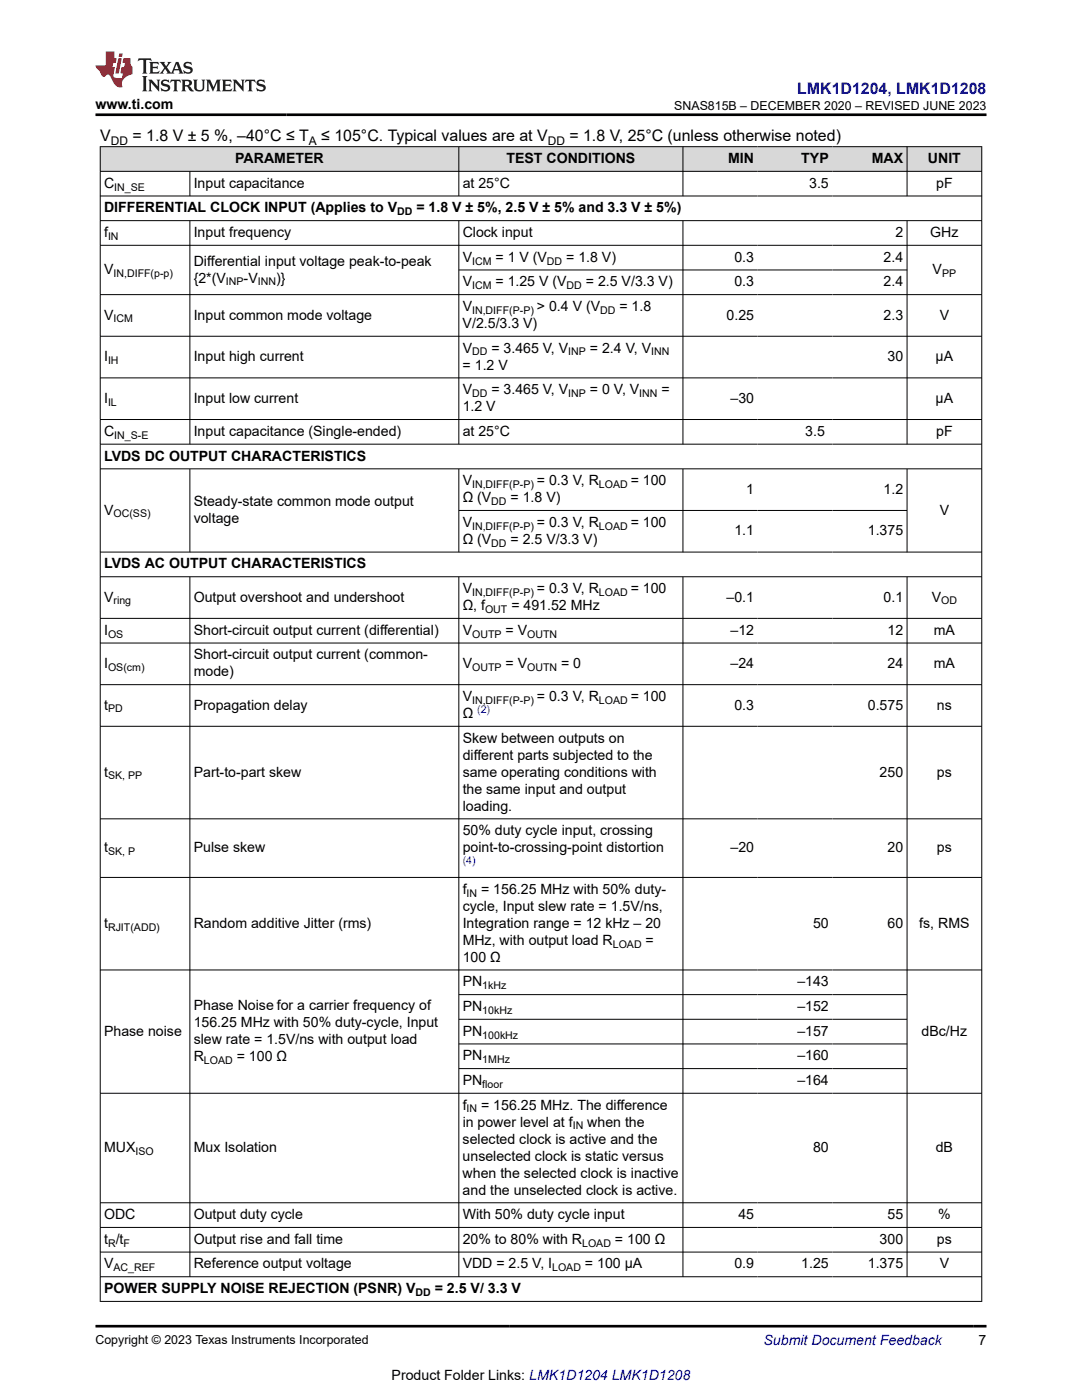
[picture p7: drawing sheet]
<svg xmlns="http://www.w3.org/2000/svg" width="216mm" height="279mm" viewBox="0 0 216 279" stroke-linecap="round" stroke-linejoin="round" font-family="sans-serif">
<defs><g id="words">
<text font-size="3.2" fill="#00f" x="159.1" y="18.7">LMK1D1204, LMK1D1208</text>
<g font-size="3.2">
<text x="20" y="28.2">V</text>
<text x="26.4" y="28.2">= 1.8 V ± 5 %, –40°C ≤ T</text>
<text x="64.1" y="28.2">≤ 105°C. Typical values are at V</text>
<text x="113.6" y="28.2">= 1.8 V, 25°C (unless otherwise noted)</text>
</g>
<g font-size="2.8">
<text x="19" y="21.8">www.ti.com</text>
<text x="46.9" y="32.5">PARAMETER</text>
<text x="101.1" y="32.5">TEST CONDITIONS</text>
<text x="145.3" y="32.5">MIN</text>
<text x="159.9" y="32.5">TYP</text>
<text x="174" y="32.5">MAX</text>
<text x="185.2" y="32.5">UNIT</text>
<text x="20.8" y="37.5">C</text>
<text x="38.7" y="37.5">Input capacitance</text>
<text x="92.3" y="37.5">at 25°C</text>
<text x="161.5" y="37.5">3.5</text>
<text x="186.8" y="37.5">pF</text>
<text x="20.8" y="42.4">DIFFERENTIAL CLOCK INPUT (Applies to V</text>
<text x="20.8" y="47.3">f</text>
<text x="38.7" y="47.3">Input frequency</text>
<text x="83.1" y="42.4">= 1.8 V ± 5%, 2.5 V ± 5% and 3.3 V ± 5%)</text>
<text x="92.3" y="47.3">Clock input</text>
<text x="178.7" y="47.3">2</text>
<text x="185.6" y="47.3">GHz</text>
<text x="38.7" y="53">Differential input voltage peak-to-peak</text>
<text x="92.3" y="52.2">V</text>
<text x="98.9" y="52.2">= 1 V (V</text>
<text x="113" y="52.2">= 1.8 V)</text>
<text x="146.6" y="52.2">0.3</text>
<text x="176.3" y="52.2">2.4</text>
<text x="20.8" y="54.7">V</text>
<text x="38.7" y="56.4">{2*(V</text>
<text x="48.6" y="56.4">-V</text>
<text x="55.1" y="56.4">)}</text>
<text x="92.3" y="57.2">V</text>
<text x="98.9" y="57.2">= 1.25 V (V</text>
<text x="116.9" y="57.2">= 2.5 V/3.3 V)</text>
<text x="146.6" y="57.2">0.3</text>
<text x="176.3" y="57.2">2.4</text>
<text x="186.1" y="54.7">V</text>
<text x="20.8" y="63.8">V</text>
<text x="38.7" y="63.8">Input common mode voltage</text>
<text x="92.3" y="65.5">V/2.5/3.3 V)</text>
<text x="92.3" y="62.1">V</text>
<text x="107.1" y="62.1">&gt; 0.4 V (V</text>
<text x="123.6" y="62.1">= 1.8</text>
<text x="145" y="63.8">0.25</text>
<text x="176.3" y="63.8">2.3</text>
<text x="187.5" y="63.8">V</text>
<text x="92.3" y="70.4">V</text>
<text x="98" y="70.4">= 3.465 V, V</text>
<text x="117.7" y="70.4">= 2.4 V, V</text>
<text x="20.8" y="72.1">I</text>
<text x="38.7" y="72.1">Input high current</text>
<text x="92.3" y="73.8">= 1.2 V</text>
<text x="177.1" y="72.1">30</text>
<text x="186.7" y="72.1">µA</text>
<text x="20.8" y="80.4">I</text>
<text x="38.7" y="80.4">Input low current</text>
<text x="92.3" y="78.7">V</text>
<text x="92.3" y="82.1">1.2 V</text>
<text x="98" y="78.7">= 3.465 V, V</text>
<text x="117.7" y="78.7">= 0 V, V</text>
<text x="132" y="78.7">=</text>
<text x="145.8" y="80.4">–30</text>
<text x="186.7" y="80.4">µA</text>
<text x="20.8" y="87">C</text>
<text x="38.7" y="87">Input capacitance (Single-ended)</text>
<text x="92.3" y="87">at 25°C</text>
<text x="160.7" y="87">3.5</text>
<text x="186.8" y="87">pF</text>
<text x="20.8" y="91.9">LVDS DC OUTPUT CHARACTERISTICS</text>
<text x="38.7" y="101">Steady-state common mode output</text>
<text x="92.3" y="96.8">V</text>
<text x="92.3" y="100.2">Ω (V</text>
<text x="101.9" y="100.2">= 1.8 V)</text>
<text x="107.1" y="96.8">= 0.3 V, R</text>
<text x="125.9" y="96.8">= 100</text>
<text x="148.9" y="98.5">1</text>
<text x="176.3" y="98.5">1.2</text>
<text x="20.8" y="102.7">V</text>
<text x="38.7" y="104.4">voltage</text>
<text x="92.3" y="105.1">V</text>
<text x="107.1" y="105.1">= 0.3 V, R</text>
<text x="125.9" y="105.1">= 100</text>
<text x="146.6" y="106.8">1.1</text>
<text x="173.2" y="106.8">1.375</text>
<text x="187.5" y="102.7">V</text>
<text x="20.8" y="113.5">LVDS AC OUTPUT CHARACTERISTICS</text>
<text x="92.3" y="108.5">Ω (V</text>
<text x="101.9" y="108.5">= 2.5 V/3.3 V)</text>
<text x="92.3" y="118.4">V</text>
<text x="107.1" y="118.4">= 0.3 V, R</text>
<text x="125.9" y="118.4">= 100</text>
<text x="20.8" y="120.1">V</text>
<text x="38.7" y="120.1">Output overshoot and undershoot</text>
<text x="92.3" y="121.8">Ω, f</text>
<text x="102" y="121.8">= 491.52 MHz</text>
<text x="145" y="120.1">–0.1</text>
<text x="176.3" y="120.1">0.1</text>
<text x="185.9" y="120.1">V</text>
<text x="20.8" y="126.7">I</text>
<text x="38.7" y="126.7">Short-circuit output current (differential)</text>
<text x="38.7" y="131.6">Short-circuit output current (common-</text>
<text x="92.3" y="126.7">V</text>
<text x="100.9" y="126.7">= V</text>
<text x="145.8" y="126.7">–12</text>
<text x="177.1" y="126.7">12</text>
<text x="186.3" y="126.7">mA</text>
<text x="20.8" y="133.3">I</text>
<text x="38.7" y="135">mode)</text>
<text x="92.3" y="133.3">V</text>
<text x="100.9" y="133.3">= V</text>
<text x="112" y="133.3">= 0</text>
<text x="145.8" y="133.3">–24</text>
<text x="177.1" y="133.3">24</text>
<text x="186.3" y="133.3">mA</text>
<text x="20.8" y="141.6">t</text>
<text x="38.7" y="141.6">Propagation delay</text>
<text x="92.3" y="139.9">V</text>
<text x="92.3" y="143.3">Ω</text>
<text x="107.1" y="139.9">= 0.3 V, R</text>
<text x="125.9" y="139.9">= 100</text>
<text x="146.6" y="141.6">0.3</text>
<text x="173.2" y="141.6">0.575</text>
<text x="187" y="141.6">ns</text>
<text x="92.3" y="148.2">Skew between outputs on</text>
<text x="20.8" y="155">t</text>
<text x="38.7" y="155">Part-to-part skew</text>
<text x="92.3" y="151.6">different parts subjected to the</text>
<text x="92.3" y="155">same operating conditions with</text>
<text x="175.5" y="155">250</text>
<text x="187" y="155">ps</text>
<text x="92.3" y="158.4">the same input and output</text>
<text x="92.3" y="161.8">loading.</text>
<text x="92.3" y="166.7">50% duty cycle input, crossing</text>
<text x="20.8" y="170.1">t</text>
<text x="38.7" y="170.1">Pulse skew</text>
<text x="92.3" y="170.1">point-to-crossing-point distortion</text>
<text x="145.8" y="170.1">–20</text>
<text x="177.1" y="170.1">20</text>
<text x="187" y="170.1">ps</text>
<text x="92.3" y="178.4">f</text>
<text x="96" y="178.4">= 156.25 MHz with 50% duty-</text>
<text x="20.8" y="185.2">t</text>
<text x="38.7" y="185.2">Random additive Jitter (rms)</text>
<text x="92.3" y="181.8">cycle, Input slew rate = 1.5V/ns,</text>
<text x="92.3" y="185.2">Integration range = 12 kHz – 20</text>
<text x="162.2" y="185.2">50</text>
<text x="177.1" y="185.2">60</text>
<text x="183.4" y="185.2">fs, RMS</text>
<text x="92.3" y="188.5">MHz, with output load R</text>
<text x="92.3" y="191.9">100 Ω</text>
<text x="128.8" y="188.5">=</text>
<text x="92.3" y="196.9">PN</text>
<text x="159.1" y="196.9">–143</text>
<text x="38.7" y="201.6">Phase Noise for a carrier frequency of</text>
<text x="92.3" y="201.8">PN</text>
<text x="159.1" y="201.8">–152</text>
<text x="20.8" y="206.7">Phase noise</text>
<text x="38.7" y="205">156.25 MHz with 50% duty-cycle, Input</text>
<text x="38.7" y="208.4">slew rate = 1.5V/ns with output load</text>
<text x="92.3" y="206.7">PN</text>
<text x="159.1" y="206.7">–157</text>
<text x="183.9" y="206.7">dBc/Hz</text>
<text x="38.7" y="211.8">R</text>
<text x="47.2" y="211.8">= 100 Ω</text>
<text x="92.3" y="211.6">PN</text>
<text x="159.1" y="211.6">–160</text>
<text x="92.3" y="216.5">PN</text>
<text x="92.3" y="221.5">f</text>
<text x="96" y="221.5">= 156.25 MHz. The difference</text>
<text x="159.1" y="216.5">–164</text>
<text x="92.3" y="224.8">in power level at f</text>
<text x="117.2" y="224.8">when the</text>
<text x="20.8" y="229.9">MUX</text>
<text x="38.7" y="229.9">Mux Isolation</text>
<text x="92.3" y="228.2">selected clock is active and the</text>
<text x="92.3" y="231.6">unselected clock is static versus</text>
<text x="162.2" y="229.9">80</text>
<text x="186.7" y="229.9">dB</text>
<text x="92.3" y="235">when the selected clock is inactive</text>
<text x="92.3" y="238.4">and the unselected clock is active.</text>
<text x="20.8" y="243.3">ODC</text>
<text x="38.7" y="243.3">Output duty cycle</text>
<text x="92.3" y="243.3">With 50% duty cycle input</text>
<text x="147.3" y="243.3">45</text>
<text x="177.1" y="243.3">55</text>
<text x="187.2" y="243.3">%</text>
<text x="20.8" y="248.2">t /t</text>
<text x="38.7" y="248.2">Output rise and fall time</text>
<text x="92.3" y="248.2">20% to 80% with R</text>
<text x="122.7" y="248.2">= 100 Ω</text>
<text x="175.5" y="248.2">300</text>
<text x="187" y="248.2">ps</text>
<text x="20.8" y="253.2">V</text>
<text x="38.7" y="253.2">Reference output voltage</text>
<text x="92.3" y="253.2">VDD = 2.5 V, I</text>
<text x="116.7" y="253.2">= 100 µA</text>
<text x="146.6" y="253.2">0.9</text>
<text x="159.9" y="253.2">1.25</text>
<text x="173.2" y="253.2">1.375</text>
<text x="187.5" y="253.2">V</text>
<text x="20.8" y="258.1">POWER SUPPLY NOISE REJECTION (PSNR) V</text>
<text x="86.8" y="258.1">= 2.5 V/ 3.3 V</text>
<text x="195.3" y="268.5">7</text>
<text x="78.1" y="275.3">Product Folder Links: LMK1D1204 LMK1D1208</text>
</g>
<text font-size="2.8" fill="#00f" x="152.4" y="268.5">Submit Document Feedback</text>
<g font-size="2.5">
<text x="134.5" y="21.9">SNAS815B – DECEMBER 2020 – REVISED JUNE 2023</text>
<text x="19" y="268.2">Copyright © 2023 Texas Instruments Incorporated</text>
</g>
<g font-size="2.4">
<text x="22.1" y="28.9">DD</text>
<text x="61.6" y="28.9">A</text>
<text x="109.3" y="28.9">DD</text>
</g>
<g font-size="2.1">
<text x="22.8" y="38">IN_SE</text>
<text x="21.6" y="47.9">IN</text>
<text x="79.2" y="43">DD</text>
<text x="94.2" y="52.8">ICM</text>
<text x="109.1" y="52.8">DD</text>
<text x="22.6" y="55.3">IN,DIFF(p-p)</text>
<text x="45.1" y="56.9">INP</text>
<text x="51.4" y="56.9">INN</text>
<text x="94.2" y="57.7">ICM</text>
<text x="113.1" y="57.7">DD</text>
<text x="188" y="55.3">PP</text>
<text x="22.6" y="64.3">ICM</text>
<text x="94.2" y="62.6">IN,DIFF(P-P)</text>
<text x="119.8" y="62.6">DD</text>
<text x="94.2" y="70.9">DD</text>
<text x="113.4" y="70.9">INP</text>
<text x="129.9" y="70.9">INN</text>
<text x="21.6" y="72.6">IH</text>
<text x="21.6" y="80.9">IL</text>
<text x="94.2" y="79.3">DD</text>
<text x="113.4" y="79.3">INP</text>
<text x="127.6" y="79.3">INN</text>
<text x="22.8" y="87.6">IN_S-E</text>
<text x="94.2" y="97.4">IN,DIFF(P-P)</text>
<text x="98" y="100.8">DD</text>
<text x="119.5" y="97.4">LOAD</text>
<text x="22.6" y="103.3">OC(SS)</text>
<text x="94.2" y="105.7">IN,DIFF(P-P)</text>
<text x="119.5" y="105.7">LOAD</text>
<text x="98" y="109.1">DD</text>
<text x="94.2" y="118.9">IN,DIFF(P-P)</text>
<text x="119.5" y="118.9">LOAD</text>
<text x="22.6" y="120.6">ring</text>
<text x="96.8" y="122.3">OUT</text>
<text x="187.8" y="120.6">OD</text>
<text x="21.6" y="127.2">OS</text>
<text x="94.2" y="127.2">OUTP</text>
<text x="105.2" y="127.2">OUTN</text>
<text x="21.6" y="133.9">OS(cm)</text>
<text x="94.2" y="133.9">OUTP</text>
<text x="105.2" y="133.9">OUTN</text>
<text x="21.6" y="142.2">PD</text>
<text x="94.2" y="140.5">IN,DIFF(P-P)</text>
<text x="119.5" y="140.5">LOAD</text>
<text x="21.6" y="155.6">SK, PP</text>
<text x="21.6" y="170.6">SK, P</text>
<text x="93.1" y="178.9">IN</text>
<text x="21.6" y="185.7">RJIT(ADD)</text>
<text x="122.3" y="189.1">LOAD</text>
<text x="96.2" y="197.4">1kHz</text>
<text x="96.2" y="202.3">10kHz</text>
<text x="96.2" y="207.3">100kHz</text>
<text x="40.7" y="212.3">LOAD</text>
<text x="96.2" y="212.2">1MHz</text>
<text x="96.2" y="217.1">floor</text>
<text x="93.1" y="222">IN</text>
<text x="114.3" y="225.4">IN</text>
<text x="27" y="230.5">ISO</text>
<text x="21.6" y="248.8">R</text>
<text x="24.6" y="248.8">F</text>
<text x="116.2" y="248.8">LOAD</text>
<text x="22.6" y="253.7">AC_REF</text>
<text x="110.2" y="253.7">LOAD</text>
<text x="82.9" y="258.6">DD</text>
</g>
<g font-size="2.1" fill="#00f">
<text x="95.2" y="142.4">(2)</text>
<text x="92.3" y="172.5">(4)</text>
</g>
</g></defs>
<g fill="#d8d8d8">
<path d="M20 29.3h175.9v4.9h-175.9z" fill-rule="evenodd"/>
<path d="M20.1 29.3h71.4v4.8h-71.4z" fill-rule="evenodd"/>
<path d="M91.6 29.3h44.6v4.8h-44.6z" fill-rule="evenodd"/>
<path d="M136.3 29.3h14.9v4.8h-14.9z" fill-rule="evenodd"/>
<path d="M151.2 29.3h14.9v4.8h-14.9z" fill-rule="evenodd"/>
<path d="M166.1 29.3h14.8v4.8h-14.8z" fill-rule="evenodd"/>
<path d="M181.1 29.3h14.7v4.8h-14.7z" fill-rule="evenodd"/>
</g>
<g fill="none" stroke="#000" stroke-width=".2">
<path d="M19.9 29.3h176.1M19.9 34.2h176.1M19.9 39.1h176.1M20 29.2v230.6M37.9 34.2v5M91.6 29.2v10M136.3 29.2v10M181 29.2v10M195.9 29.2v230.6M19.9 44h176.1M19.9 49h176.1M19.9 58.8h176.1"/>
<path d="M37.9 44v44.7M91.6 44v44.7M91.6 53.9h89.5M136.3 44v44.7M181 44v44.7M19.9 67.1h176.1M19.9 75.4h176.1M19.9 83.7h176.1M19.9 88.6h176.1M19.9 93.6h176.1M37.9 93.6v16.6M91.6 93.6v16.6"/>
<path d="M136.3 93.6v16.6M181 93.6v16.6M19.9 110.2h176.1M19.9 115.1h176.1M37.9 115.1v139.8M91.6 115.1v139.8M91.6 101.9h89.5M136.3 115.1v139.8M181 115.1v139.8M19.9 123.4h176.1M19.9 128.3h176.1M19.9 136.6h176.1"/>
<path d="M19.9 144.9h176.1M19.9 163.4h176.1M19.9 175.1h176.1M19.9 193.6h176.1M91.6 198.5h89.5M19.9 218.2h176.1M91.6 203.4h89.5M91.6 208.3h89.5M91.6 213.3h89.5M19.9 240h176.1M19.9 245h176.1M19.9 249.9h176.1"/>
<path d="M19.9 254.8h176.1M19.9 259.7h176.1"/>
</g>
<path d="M27.7 11.6l-.2 .6 .5-.2h.6v.1v2.2l-.2 .4h1l-.2-.4v-2.2v-.1h.5l.5 .2-.1-.6zM29.8 12.4l.2 .3v1.6l-.2 .4h1.9l.1-.6a1.08 1.08 0 0 1-1.3 .2v-.7h.6l.4 .2v-.7l-.4 .2h-.6v-.5l.2-.2a1 1 0 0 1 1 .3l-.1-.5zM31.8 12.4l1 1.1-1 1.2h.9l-.2-.2 .4-.8 .5 .8-.2 .2h1.6l-.2-.2 .1-.5h1l.1 .5-.1 .2h.9l-.2-.4-.8-1.9h-.5l-1 2.1-.8-1.1 .9-1h-.8l.2 .2-.5 .6-.3-.6 .1-.2zM35.2 12.8l.4 1h-.8zM36.8 12.5a.65 .65 0 0 0-.2 .7 .65 .65 0 0 0 .6 .5l.7 .1 .1 .3a.79 .79 0 0 1-.7 .4 .79 .79 0 0 1-.7-.5l.1 .7 .2-.1a.93 .93 0 0 0 1.1 0 .93 .93 0 0 0 .4-.9 1.46 1.46 0 0 0-1.2-.6l-.1-.3a1.09 1.09 0 0 1 1.2 .2l-.2-.6-.1 .1-.6-.2zM28.4 15.2l.2 .4v2.2l-.2 .4h1l-.2-.4v-2.2l.2-.4zM29.6 15.9l.2 .4v1.5l-.2 .4h.8l-.3-.4v-1.3l1.7 1.8v-2l.2-.4h-.8l.2 .2 .1 1.1-1.2-1.3zM32.3 16a.65 .65 0 0 0-.2 .8 .65 .65 0 0 0 .7 .4l.6 .2 .1 .2a.79 .79 0 0 1-.7 .4 .79 .79 0 0 1-.7-.5l.1 .7 .2-.1a.93 .93 0 0 0 1.1 .1 .93 .93 0 0 0 .4-1 1.46 1.46 0 0 0-1.2-.5l-.1-.4a1.09 1.09 0 0 1 1.2 .2l-.2-.6-.1 .1-.6-.1zM34.1 15.9l-.1 .6a.63 .63 0 0 1 .7-.3l.1 1.6-.3 .4h1l-.2-.4v-1.6a.66 .66 0 0 1 .8 .3l-.1-.6zM36.2 15.9l.2 .4v1.5l-.2 .4h.9l-.2-.2v-.7h.5l.1 .2a.79 .79 0 0 0 1.2 .6l-1-.9a.61 .61 0 0 0 .6-.6 .61 .61 0 0 0-.5-.7zM36.9 16.2h.2a.47 .47 0 0 1 .5 .1 .47 .47 0 0 1 .1 .5l-.2 .1-.6 .1zM38.5 15.9l.2 .2a2.27 2.27 0 0 0 .4 2 1.04 1.04 0 0 0 1.7-.7v-1.3l.2-.2h-.8l.2 .4v1.1a.6 .6 0 0 1-.6 .6 .6 .6 0 0 1-.6-.6v-1.1l.3-.4zM41.1 15.9l.2 .4v1.5l-.2 .4h.7l-.2-.4v-1.4l.9 1.9 .8-1.9v1.4l-.2 .4h1l-.3-.4v-1.5l.3-.4h-.8l-.7 1.5-.7-1.5zM44.3 15.9l.2 .4v1.5l-.2 .4h1.9l.1-.6a1.09 1.09 0 0 1-1.3 .2v-.7h.6l.4 .2v-.6l-.4 .2h-.6v-.6l.2-.1a1.01 1.01 0 0 1 1 .3l-.1-.6zM46.4 15.9l.3 .4v1.5l-.3 .4h.8l-.2-.4v-1.3l1.6 1.8v-2l.2-.4h-.7l.2 .2v1.1l-1.2-1.3zM49 15.9l-.1 .6a.63 .63 0 0 1 .8-.3v1.6l-.3 .4h1l-.2-.4v-1.6a.66 .66 0 0 1 .8 .3l-.1-.6zM51.4 16a.65 .65 0 0 0-.2 .8 .65 .65 0 0 0 .6 .4l.6 .2 .2 .2a.79 .79 0 0 1-.8 .4 .79 .79 0 0 1-.6-.5l.1 .7 .2-.1a.93 .93 0 0 0 1 .1 .93 .93 0 0 0 .5-1 1.46 1.46 0 0 0-1.3-.5l-.1-.4a1.09 1.09 0 0 1 1.3 .2l-.2-.6-.2 .1-.5-.1z" fill="#231f20"/>
<path d="M21.1 10.3v2.7h-2.1l.1 .4 .9 1a.95 .95 0 0 0 .9 .9 .59 .59 0 0 1 .6-.4 .59 .59 0 0 1 .5 .3l.4 .8a1.59 1.59 0 0 0 2.1 1.4 1.61 1.61 0 0 1 1-2.3l1-.3-.1-1.5a1.59 1.59 0 0 1-.4-1.7h-1.4l-.2 .9h.5l-.1 .9h-.5l-.2 .9v.3l.4 .1-.2 .9h-.6a.73 .73 0 0 1-1.1-.7l.3-1.5h-.5l.2-.9h.5l.2-.9h-.5v-1.3zM23.6 11.6l-.6 3.1h.7l.6-3.1zM23.8 10.7l-.1 .6h.7l.1-.6z" fill="#ed1c24"/>
<path d="M19 22.9h177.8M19 264.7h177.8" fill="none" stroke="#000" stroke-width=".53"/>
<use href="#words"/>
</svg>
